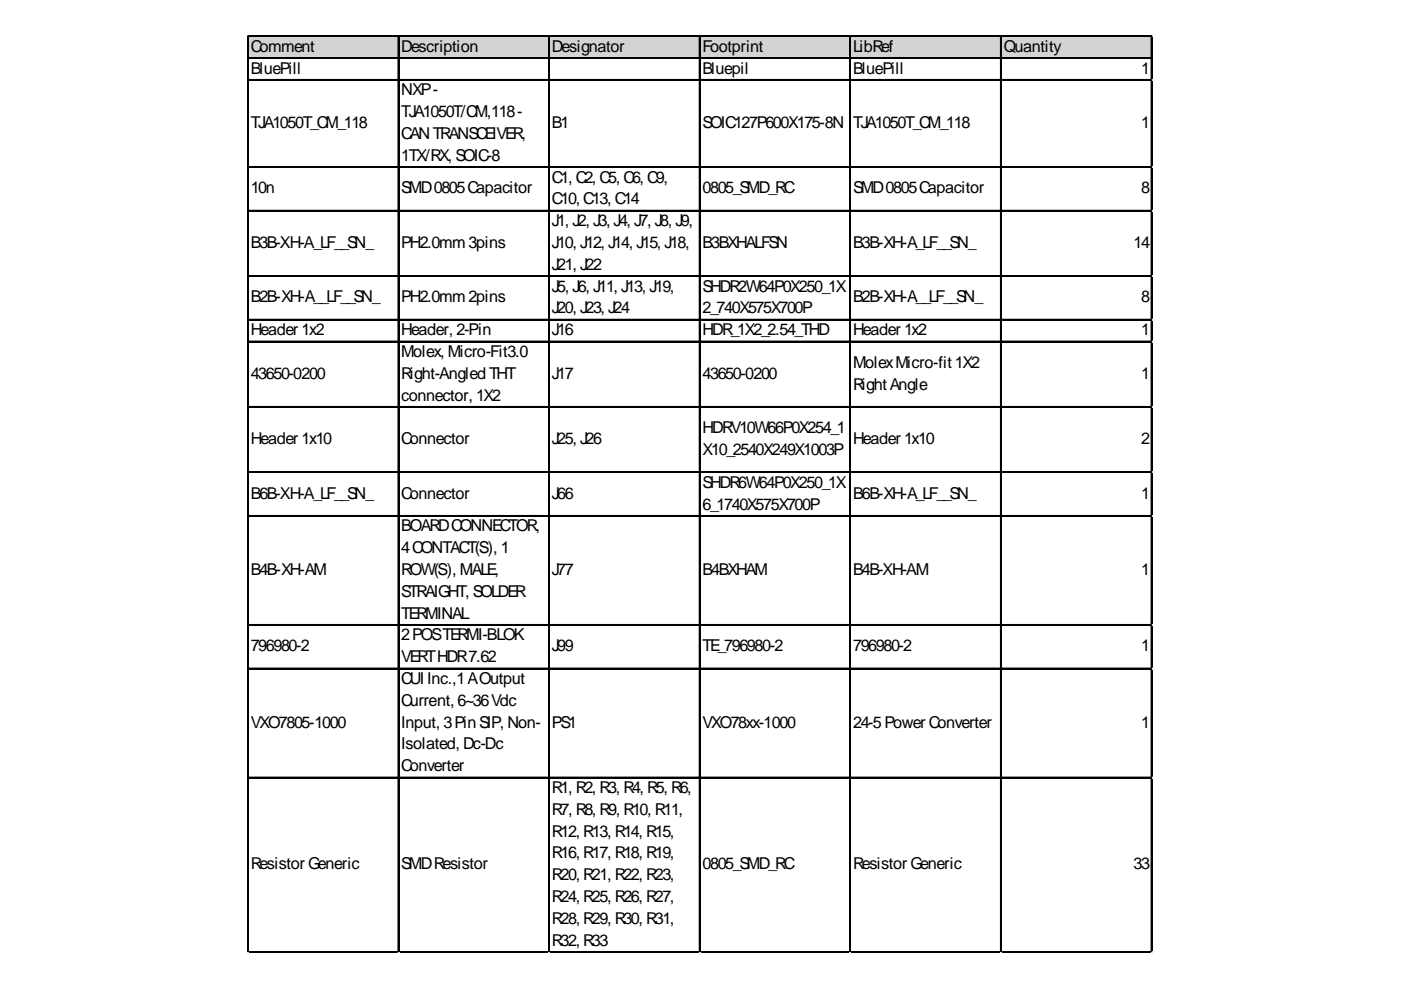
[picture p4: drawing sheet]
<svg xmlns="http://www.w3.org/2000/svg" width="297mm" height="210mm" viewBox="0 0 297 210" stroke-linecap="round" stroke-linejoin="round" font-family="sans-serif">
<defs><g id="words">
<g font-size="3.5">
<text x="53.1" y="11">Comment</text>
<text x="85.1" y="11">Description</text>
<text x="117" y="11">Designator</text>
<text x="148.9" y="11">Footprint</text>
<text x="180.9" y="11">LibRef</text>
<text x="212.8" y="11">Quantity</text>
<text x="53.1" y="15.6">BluePill</text>
<text x="148.9" y="15.6">Bluepil</text>
<text x="180.9" y="15.6">BluePill</text>
<text x="242" y="15.6">1</text>
<text x="85.1" y="20.2">NXP-</text>
<text x="53.1" y="27.2">TJA1050T_CM_118</text>
<text x="85.1" y="24.8">TJA1050T/CM,118-</text>
<text x="85.1" y="29.5">CANTRANSCEIVER,</text>
<text x="117" y="27.2">B1</text>
<text x="148.9" y="27.2">SOIC127P600X175-8N</text>
<text x="180.9" y="27.2">TJA1050T_CM_118</text>
<text x="242" y="27.2">1</text>
<text x="85.1" y="34.1">1TX/RX, SOIC-8</text>
<text x="53.1" y="41">10n</text>
<text x="85.1" y="41">SMD0805Capacitor</text>
<text x="117" y="38.7">C1, C2, C5, C6, C9,</text>
<text x="148.9" y="41">0805_SMD_RC</text>
<text x="180.9" y="41">SMD0805Capacitor</text>
<text x="242" y="41">8</text>
<text x="117" y="43.3">C10, C13, C14</text>
<text x="117" y="48">J1, J2, J3, J4, J7, J8, J9,</text>
<text x="53.1" y="52.6">B3B-XH-A_LF__SN_</text>
<text x="85.1" y="52.6">PH2.0mm3pins</text>
<text x="117" y="52.6">J10, J12, J14, J15, J18,</text>
<text x="148.9" y="52.6">B3BXHALFSN</text>
<text x="180.9" y="52.6">B3B-XH-A_LF__SN_</text>
<text x="240.4" y="52.6">14</text>
<text x="117" y="57.2">J21, J22</text>
<text x="53.1" y="64.1">B2B-XH-A__LF__SN_</text>
<text x="85.1" y="64.1">PH2.0mm2pins</text>
<text x="117" y="61.8">J5, J6, J11, J13, J19,</text>
<text x="148.9" y="61.8">SHDR2W64P0X250_1X</text>
<text x="180.9" y="64.1">B2B-XH-A__LF__SN_</text>
<text x="242" y="64.1">8</text>
<text x="53.1" y="71.1">Header 1x2</text>
<text x="85.1" y="71.1">Header, 2-Pin</text>
<text x="117" y="66.4">J20, J23, J24</text>
<text x="117" y="71.1">J16</text>
<text x="148.9" y="66.4">2_740X575X700P</text>
<text x="148.9" y="71.1">HDR_1X2_2.54_THD</text>
<text x="180.9" y="71.1">Header 1x2</text>
<text x="242" y="71.1">1</text>
<text x="85.1" y="75.7">Molex, Micro-Fit3.0</text>
<text x="53.1" y="80.3">43650-0200</text>
<text x="85.1" y="80.3">Right-Angled THT</text>
<text x="117" y="80.3">J17</text>
<text x="148.9" y="80.3">43650-0200</text>
<text x="180.9" y="78">MolexMicro-fit 1X2</text>
<text x="180.9" y="82.6">Right Angle</text>
<text x="242" y="80.3">1</text>
<text x="85.1" y="84.9">connector, 1X2</text>
<text x="53.1" y="94.2">Header 1x10</text>
<text x="85.1" y="94.2">Connector</text>
<text x="117" y="94.2">J25, J26</text>
<text x="148.9" y="91.9">HDRV10W66P0X254_1</text>
<text x="180.9" y="94.2">Header 1x10</text>
<text x="242" y="94.2">2</text>
<text x="148.9" y="96.5">X10_2540X249X1003P</text>
<text x="53.1" y="105.7">B6B-XH-A_LF__SN_</text>
<text x="85.1" y="105.7">Connector</text>
<text x="117" y="105.7">J66</text>
<text x="148.9" y="103.4">SHDR6W64P0X250_1X</text>
<text x="180.9" y="105.7">B6B-XH-A_LF__SN_</text>
<text x="242" y="105.7">1</text>
<text x="85.1" y="112.7">BOARDCONNECTOR,</text>
<text x="148.9" y="108">6_1740X575X700P</text>
<text x="85.1" y="117.3">4CONTACT(S), 1</text>
<text x="53.1" y="121.9">B4B-XH-AM</text>
<text x="85.1" y="121.9">ROW(S), MALE,</text>
<text x="117" y="121.9">J77</text>
<text x="148.9" y="121.9">B4BXHAM</text>
<text x="180.9" y="121.9">B4B-XH-AM</text>
<text x="242" y="121.9">1</text>
<text x="85.1" y="126.5">STRAIGHT, SOLDER</text>
<text x="85.1" y="131.2">TERMINAL</text>
<text x="85.1" y="135.8">2POSTERMI-BLOK</text>
<text x="53.1" y="138.1">796980-2</text>
<text x="85.1" y="140.4">VERTHDR7.62</text>
<text x="117" y="138.1">J99</text>
<text x="148.9" y="138.1">TE_796980-2</text>
<text x="180.9" y="138.1">796980-2</text>
<text x="242" y="138.1">1</text>
<text x="85.1" y="145">CUI Inc.,1AOutput</text>
<text x="85.1" y="149.7">Current, 6~36Vdc</text>
<text x="53.1" y="154.3">VXO7805-1000</text>
<text x="85.1" y="154.3">Input, 3Pin SIP, Non-</text>
<text x="117" y="154.3">PS1</text>
<text x="148.9" y="154.3">VXO78xx-1000</text>
<text x="180.9" y="154.3">24-5Power Converter</text>
<text x="242" y="154.3">1</text>
<text x="85.1" y="158.9">Isolated, Dc-Dc</text>
<text x="85.1" y="163.5">Converter</text>
<text x="117" y="168.1">R1, R2, R3, R4, R5, R6,</text>
<text x="117" y="172.8">R7, R8, R9, R10, R11,</text>
<text x="117" y="177.4">R12, R13, R14, R15,</text>
<text x="53.1" y="184.3">Resistor Generic</text>
<text x="85.1" y="184.3">SMDResistor</text>
<text x="117" y="182">R16, R17, R18, R19,</text>
<text x="148.9" y="184.3">0805_SMD_RC</text>
<text x="180.9" y="184.3">Resistor Generic</text>
<text x="240.4" y="184.3">33</text>
<text x="117" y="186.6">R20, R21, R22, R23,</text>
<text x="117" y="191.3">R24, R25, R26, R27,</text>
<text x="117" y="195.9">R28, R29, R30, R31,</text>
<text x="117" y="200.5">R32, R33</text>
</g>
</g></defs>
<path d="M52.6 7.8h191.7v4.7h-191.7z" fill="#d3d3d3"/>
<g fill="none" stroke="#000" stroke-width=".23">
<path d="M52.5 7.6v194.4M52.6 7.6v194.4M52.7 7.6h191.6M52.7 7.7h191.6M52.7 12.2h191.6M52.7 12.3h191.6M52.7 16.9h191.6M52.7 17h191.6M84.4 7.8v194.2M84.5 7.8v194.2M116.3 7.8v194.2M116.4 7.8v194.2"/>
<path d="M148.3 7.8v194.2M148.4 7.8v194.2M180.2 7.8v194.2M180.3 7.8v194.2M212.1 7.8v194.2M212.2 7.8v194.2M244.1 7.8v194.2M244.2 7.8v194.2M52.7 35.3h191.6M52.7 35.5h191.6M52.7 44.6h191.6M52.7 44.7h191.6"/>
<path d="M52.7 58.5h191.6M52.7 58.6h191.6M52.7 67.7h191.6M52.7 67.8h191.6M52.7 72.3h191.6M52.7 72.4h191.6M52.7 86.2h191.6M52.7 86.3h191.6M52.7 100.1h191.6M52.7 100.2h191.6M52.7 109.3h191.6M52.7 109.4h191.6"/>
<path d="M52.7 132.4h191.6M52.7 132.5h191.6M52.7 141.7h191.6M52.7 141.8h191.6M52.7 164.8h191.6M52.7 164.9h191.6M52.7 201.8h191.6M52.7 201.9h191.6"/>
</g>
<path d="M52.5 202h.1" fill="none" stroke="#e0e0e0" stroke-width=".23"/>
<path d="M52.5 202h.2z" fill="#e0e0e0"/>
<path d="M84.4 202h.1" fill="none" stroke="#e0e0e0" stroke-width=".23"/>
<path d="M84.4 202h.2z" fill="#e0e0e0"/>
<path d="M116.3 202h.1" fill="none" stroke="#e0e0e0" stroke-width=".23"/>
<path d="M116.3 202h.3z" fill="#e0e0e0"/>
<path d="M148.3 202h.1" fill="none" stroke="#e0e0e0" stroke-width=".23"/>
<path d="M148.3 202h.2z" fill="#e0e0e0"/>
<path d="M180.2 202h.1" fill="none" stroke="#e0e0e0" stroke-width=".23"/>
<path d="M180.2 202h.2z" fill="#e0e0e0"/>
<path d="M212.1 202h.1" fill="none" stroke="#e0e0e0" stroke-width=".23"/>
<path d="M212.1 202h.3z" fill="#e0e0e0"/>
<path d="M244.1 202h.1" fill="none" stroke="#e0e0e0" stroke-width=".23"/>
<path d="M244.1 202h.2z" fill="#e0e0e0"/>
<path d="M244.3 16.9h.1" fill="none" stroke="#e0e0e0" stroke-width=".23"/>
<path d="M244.3 16.9v.2z" fill="#e0e0e0"/>
<path d="M244.3 35.3h.1" fill="none" stroke="#e0e0e0" stroke-width=".23"/>
<path d="M244.3 35.3v.3z" fill="#e0e0e0"/>
<path d="M244.3 44.6h.1" fill="none" stroke="#e0e0e0" stroke-width=".23"/>
<path d="M244.3 44.6v.2z" fill="#e0e0e0"/>
<path d="M244.3 58.5h.1" fill="none" stroke="#e0e0e0" stroke-width=".23"/>
<path d="M244.3 58.5v.2z" fill="#e0e0e0"/>
<path d="M244.3 67.7h.1" fill="none" stroke="#e0e0e0" stroke-width=".23"/>
<path d="M244.3 67.7v.2z" fill="#e0e0e0"/>
<path d="M244.3 72.3h.1" fill="none" stroke="#e0e0e0" stroke-width=".23"/>
<path d="M244.3 72.3v.3z" fill="#e0e0e0"/>
<path d="M244.3 86.2h.1" fill="none" stroke="#e0e0e0" stroke-width=".23"/>
<path d="M244.3 86.2v.2z" fill="#e0e0e0"/>
<path d="M244.3 100.1h.1" fill="none" stroke="#e0e0e0" stroke-width=".23"/>
<path d="M244.3 100.1v.2z" fill="#e0e0e0"/>
<path d="M244.3 109.3h.1" fill="none" stroke="#e0e0e0" stroke-width=".23"/>
<path d="M244.3 109.3v.2z" fill="#e0e0e0"/>
<path d="M244.3 132.4h.1" fill="none" stroke="#e0e0e0" stroke-width=".23"/>
<path d="M244.3 132.4v.2z" fill="#e0e0e0"/>
<path d="M244.3 141.7h.1" fill="none" stroke="#e0e0e0" stroke-width=".23"/>
<path d="M244.3 141.7v.2z" fill="#e0e0e0"/>
<path d="M244.3 164.8h.1" fill="none" stroke="#e0e0e0" stroke-width=".23"/>
<path d="M244.3 164.8v.2z" fill="#e0e0e0"/>
<path d="M244.3 201.8h.1" fill="none" stroke="#e0e0e0" stroke-width=".23"/>
<path d="M244.3 201.8v.2z" fill="#e0e0e0"/>
<use href="#words"/>
</svg>
